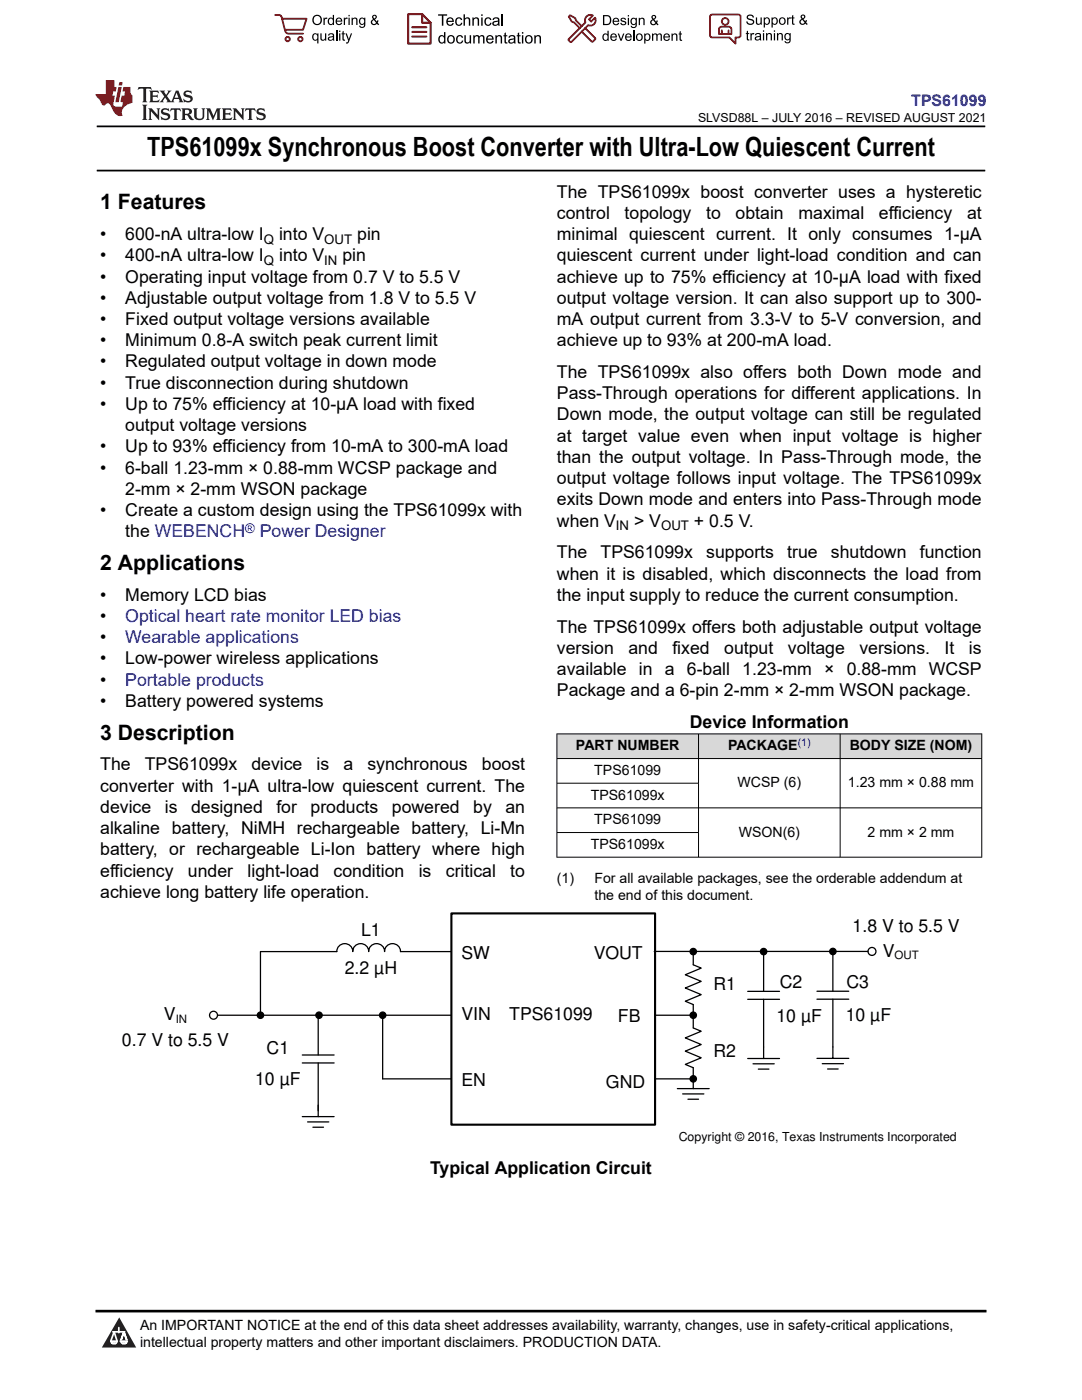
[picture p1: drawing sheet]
<svg xmlns="http://www.w3.org/2000/svg" width="216mm" height="279mm" viewBox="0 0 216 279" stroke-linecap="round" stroke-linejoin="round" font-family="sans-serif">
<defs><g id="words">
<text font-size="5.3" x="29.3" y="31.2">TPS61099x Synchronous Boost Converter with Ultra-Low Quiescent Current</text>
<g font-size="4.2">
<text x="20" y="41.8">1 Features</text>
<text x="20" y="113.8">2 Applications</text>
<text x="20" y="147.6">3 Description</text>
</g>
<g font-size="3.5">
<text x="111.1" y="39.5">The TPS61099x boost converter uses a hysteretic</text>
<text x="20" y="47.9">•</text>
<text x="25" y="47.9">600-nA ultra-low I</text>
<text x="55.7" y="47.9">into V</text>
<text x="71.3" y="47.9">pin</text>
<text x="111.1" y="47.9">minimal quiescent current. It only consumes 1-µA</text>
<text x="111.1" y="43.7">control</text>
<text x="124.6" y="43.7">topology</text>
<text x="140.9" y="43.7">to</text>
<text x="146.8" y="43.7">obtain</text>
<text x="159.3" y="43.7">maximal</text>
<text x="175.4" y="43.7">efficiency</text>
<text x="193" y="43.7">at</text>
<text x="20" y="52.2">•</text>
<text x="25" y="52.2">400-nA ultra-low I</text>
<text x="55.7" y="52.2">into V</text>
<text x="68.3" y="52.2">pin</text>
<text x="111.1" y="52.2">quiescent current under light-load condition and can</text>
<text x="20" y="56.4">•</text>
<text x="25" y="56.4">Operating input voltage from 0.7 V to 5.5 V</text>
<text x="111.1" y="56.4">achieve up to 75% efficiency at 10-µA load with fixed</text>
<text x="20" y="60.6">•</text>
<text x="20" y="64.9">•</text>
<text x="25" y="60.6">Adjustable output voltage from 1.8 V to 5.5 V</text>
<text x="25" y="64.9">Fixed output voltage versions available</text>
<text x="111.1" y="60.6">output voltage version. It can also support up to 300-</text>
<text x="111.1" y="64.9">mA output current from 3.3-V to 5-V conversion, and</text>
<text x="20" y="69.1">•</text>
<text x="25" y="69.1">Minimum 0.8-A switch peak current limit</text>
<text x="111.1" y="69.1">achieve up to 93% at 200-mA load.</text>
<text x="20" y="73.3">•</text>
<text x="20" y="77.6">•</text>
<text x="25" y="73.3">Regulated output voltage in down mode</text>
<text x="25" y="77.6">True disconnection during shutdown</text>
<text x="111.1" y="75.5">The TPS61099x also offers both Down mode and</text>
<text x="20" y="81.8">•</text>
<text x="25" y="81.8">Up to 75% efficiency at 10-µA load with fixed</text>
<text x="111.1" y="79.7">Pass-Through operations for different applications. In</text>
<text x="111.1" y="83.9">Down mode, the output voltage can still be regulated</text>
<text x="25" y="86">output voltage versions</text>
<text x="111.1" y="88.2">at target value even when input voltage is higher</text>
<text x="20" y="90.3">•</text>
<text x="20" y="94.5">•</text>
<text x="25" y="90.3">Up to 93% efficiency from 10-mA to 300-mA load</text>
<text x="25" y="94.5">6-ball 1.23-mm × 0.88-mm WCSP package and</text>
<text x="111.1" y="92.4">than the output voltage. In Pass-Through mode, the</text>
<text x="25" y="98.7">2-mm × 2-mm WSON package</text>
<text x="111.1" y="96.6">output voltage follows input voltage. The TPS61099x</text>
<text x="111.1" y="100.9">exits Down mode and enters into Pass-Through mode</text>
<text x="20" y="103">•</text>
<text x="25" y="103">Create a custom design using the TPS61099x with</text>
<text x="25" y="107.2">the WEBENCH</text>
<text x="111.1" y="105.1">when V</text>
<text x="126.5" y="105.1">&gt; V</text>
<text x="138.5" y="105.1">+ 0.5 V.</text>
<text x="111.1" y="111.4">The</text>
<text x="119.8" y="111.4">TPS61099x</text>
<text x="140.9" y="111.4">supports</text>
<text x="157.1" y="111.4">true</text>
<text x="165.8" y="111.4">shutdown</text>
<text x="183.5" y="111.4">function</text>
<text x="20" y="119.9">•</text>
<text x="25" y="119.9">Memory LCD bias</text>
<text x="111.1" y="115.7">when it is disabled, which disconnects the load from</text>
<text x="111.1" y="119.9">the input supply to reduce the current consumption.</text>
<text x="20" y="124.1">•</text>
<text x="20" y="128.4">•</text>
<text x="111.1" y="126.3">The TPS61099x offers both adjustable output voltage</text>
<text x="111.1" y="130.5">version</text>
<text x="125.4" y="130.5">and</text>
<text x="134.2" y="130.5">fixed</text>
<text x="144.5" y="130.5">output</text>
<text x="157.2" y="130.5">voltage</text>
<text x="171.5" y="130.5">versions.</text>
<text x="188.5" y="130.5">It</text>
<text x="193.3" y="130.5">is</text>
<text x="20" y="132.6">•</text>
<text x="20" y="136.8">•</text>
<text x="25" y="132.6">Low-power wireless applications</text>
<text x="111.1" y="134.7">available in a 6-ball 1.23-mm × 0.88-mm WCSP</text>
<text x="20" y="141.1">•</text>
<text x="25" y="141.1">Battery powered systems</text>
<text x="111.1" y="139">Package and a 6-pin 2-mm × 2-mm WSON package.</text>
<text x="137.6" y="145.3">Device Information</text>
<text x="20" y="153.8">The</text>
<text x="28.9" y="153.8">TPS61099x</text>
<text x="50.2" y="153.8">device</text>
<text x="63.2" y="153.8">is</text>
<text x="68.5" y="153.8">a</text>
<text x="73.3" y="153.8">synchronous</text>
<text x="96.1" y="153.8">boost</text>
<text x="20" y="158">converter with 1-µA ultra-low quiescent current. The</text>
<text x="20" y="162.2">device</text>
<text x="20" y="166.5">alkaline battery, NiMH rechargeable battery, Li-Mn</text>
<text x="32.9" y="162.2">is</text>
<text x="38.1" y="162.2">designed</text>
<text x="55.2" y="162.2">for</text>
<text x="62" y="162.2">products</text>
<text x="78.2" y="162.2">powered</text>
<text x="94.4" y="162.2">by</text>
<text x="100.8" y="162.2">an</text>
<text x="20" y="170.7">battery, or rechargeable Li-Ion battery where high</text>
<text x="20" y="179.2">achieve long battery life operation.</text>
<text x="20" y="174.9">efficiency</text>
<text x="37.5" y="174.9">under</text>
<text x="49.4" y="174.9">light-load</text>
<text x="66.6" y="174.9">condition</text>
<text x="83.6" y="174.9">is</text>
<text x="89" y="174.9">critical</text>
<text x="101.8" y="174.9">to</text>
<text x="72.1" y="186.9">L1</text>
<text x="92.1" y="191.3">SW</text>
<text x="118.5" y="191.3">VOUT</text>
<text x="170.1" y="186">1.8 V to 5.5 V</text>
<text x="176.1" y="190.9">V</text>
<text x="68.8" y="194.5">2.2 µH</text>
<text x="142.4" y="197.7">R1</text>
<text x="155.6" y="197.3">C2</text>
<text x="168.9" y="197.3">C3</text>
<text x="32.7" y="203.6">V</text>
<text x="92.1" y="203.6">VIN</text>
<text x="101.6" y="203.6">TPS61099</text>
<text x="154.9" y="203.9">10 µF</text>
<text x="168.8" y="203.9">10 µF</text>
<text x="24.3" y="208.7">0.7 V to 5.5 V</text>
<text x="123.3" y="204">FB</text>
<text x="53.2" y="210.4">C1</text>
<text x="142.4" y="210.9">R2</text>
<text x="50.9" y="216.5">10 µF</text>
<text x="92.1" y="216.8">EN</text>
<text x="120.9" y="217.1">GND</text>
<text x="85.8" y="234.2">Typical Application Circuit</text>
</g>
<g font-size="3.5" fill="#00f">
<text x="51.8" y="107.2">Power Designer</text>
<text x="25" y="124.1">Optical heart rate monitor LED bias</text>
<text x="25" y="128.4">Wearable applications</text>
<text x="25" y="136.8">Portable products</text>
</g>
<text font-size="3.2" fill="#00f" x="181.8" y="21.1">TPS61099</text>
<g font-size="2.8">
<text x="114.9" y="149.7">PART NUMBER</text>
<text x="145.3" y="149.7">PACKAGE</text>
<text x="169.5" y="149.7">BODY SIZE (NOM)</text>
<text x="118.6" y="154.7">TPS61099</text>
<text x="117.9" y="159.6">TPS61099x</text>
<text x="147.2" y="157.1">WCSP (6)</text>
<text x="169.2" y="157.1">1.23 mm × 0.88 mm</text>
<text x="118.6" y="164.5">TPS61099</text>
<text x="147.4" y="167">WSON(6)</text>
<text x="173.1" y="167">2 mm × 2 mm</text>
<text x="117.9" y="169.4">TPS61099x</text>
<text x="111.1" y="176.2">(1)</text>
<text x="118.6" y="176.2">For all available packages, see the orderable addendum at</text>
<text x="118.6" y="179.6">the end of this document.</text>
<text x="27.9" y="265.5">An IMPORTANT NOTICE at the end of this data sheet addresses availability, warranty, changes, use in safety-critical applications,</text>
<text x="27.9" y="268.9">intellectual property matters and other important disclaimers. PRODUCTION DATA.</text>
</g>
<g font-size="2.6">
<text x="52.6" y="48.6">Q</text>
<text x="52.6" y="52.9">Q</text>
<text x="64.7" y="48.6">OUT</text>
<text x="64.7" y="52.9">IN</text>
<text x="122.9" y="105.8">IN</text>
<text x="131.9" y="105.8">OUT</text>
</g>
<text font-size="2.6" fill="#00f" x="48.9" y="106.4">®</text>
<g font-size="2.5">
<text x="139.3" y="24.3">SLVSD88L – JULY 2016 – REVISED AUGUST 2021</text>
<text x="135.4" y="227.7">Copyright © 2016, Texas Instruments Incorporated</text>
</g>
<g font-size="2.3">
<text x="178.5" y="191.4">OUT</text>
<text x="35.1" y="204.1">IN</text>
</g>
<text font-size="2.1" fill="#00f" x="159.2" y="148.8">(1)</text>
</g></defs>
<path d="M19.3 25.2h177.3M19.3 34h177.3" fill="none" stroke="#000" stroke-width=".35"/>
<g fill="#d8d8d8">
<path d="M111.1 146.5h84.8v4.9h-84.8z" fill-rule="evenodd"/>
<path d="M111.2 146.5h28.1v4.8h-28.1z" fill-rule="evenodd"/>
<path d="M139.4 146.5h28.2v4.8h-28.2z" fill-rule="evenodd"/>
<path d="M167.7 146.5h28.1v4.8h-28.1z" fill-rule="evenodd"/>
</g>
<path d="M111.1 146.5h84.9M111.1 151.4h84.9M111.1 156.3h28.3M111.1 146.4v24.7M139.4 146.4v24.7M167.6 146.4v24.7M195.9 146.4v24.7M111.1 166.1h28.3M196 161.2h-84.9M196 171.1h-84.9" fill="none" stroke="#000" stroke-width=".2"/>
<path d="M90.1 182.3h40.6v42.2h-40.6z" fill="none" stroke="#000" stroke-width=".42"/>
<g fill="none" stroke="#000" stroke-width=".25">
<path d="M90.1 189.9h-10.2a1.59 1.59 0 0 0-1.6-1.6 1.59 1.59 0 0 0-1.6 1.6 1.59 1.59 0 0 0-1.6-1.6 1.59 1.59 0 0 0-1.5 1.6 1.59 1.59 0 0 0-1.6-1.6 1.59 1.59 0 0 0-1.6 1.6 1.59 1.59 0 0 0-1.6-1.6 1.59 1.59 0 0 0-1.6 1.6h-15.2v12.7M130.5 189.9h42.7M138.3 189.9v2.6l1.6 .7-3.2 1.3 3.2 1.4-3.2 1.3 3.2 1.3-3.2 1.3 1.6 .7v4.6l1.6 .7-3.2 1.3 3.2 1.4-3.2 1.3 3.2 1.3-3.2 1.3 1.6 .7v4.2M149.2 199.4h6.3M149.2 197.8h6.3M152.4 189.9v7.9M152.4 199.4v11.8M163 197.8h6.4M163 199.4h6.4M166.2 189.9v7.9M166.2 199.4v11.8M43.4 202.6h46.7"/>
<path d="M60.3 212.1h6.4M60.3 210.5h6.4M63.5 202.6v7.9M63.5 212.1v10.7M76.4 202.6v12.7h13.7M130.7 202.6h7.6M135.2 217.3h6.3M136.2 218.3h4.2M137.3 219.4h2.1M138.3 215v.3h-7.6M149.2 211.2h6.3M150.3 212.3h4.2"/>
<path d="M151.3 213.4h2.1M163 211.2h6.4M164.1 212.3h4.2M165.1 213.3h2.1M60.3 222.8h6.4M61.4 223.9h4.2M62.4 225h2.2"/>
<circle cx="138.3" cy="189.9" r=".63"/>
<circle cx="152.4" cy="189.9" r=".63"/>
<circle cx="166.2" cy="189.9" r=".63"/>
<circle cx="174" cy="189.9" r=".79"/>
<circle cx="42.6" cy="202.6" r=".79"/>
<circle cx="52" cy="202.6" r=".64"/>
<circle cx="63.7" cy="202.6" r=".63"/>
<circle cx="76.4" cy="202.6" r=".63"/>
<circle cx="138.3" cy="202.6" r=".63"/>
<circle cx="138.3" cy="215.3" r=".63"/>
</g>
<g fill="#000">
<circle cx="138.3" cy="189.9" r=".63"/>
<circle cx="152.4" cy="189.9" r=".63"/>
<circle cx="166.2" cy="189.9" r=".63"/>
<circle cx="52" cy="202.6" r=".64"/>
<circle cx="63.7" cy="202.6" r=".63"/>
<circle cx="76.4" cy="202.6" r=".63"/>
<circle cx="138.3" cy="202.6" r=".63"/>
<circle cx="138.3" cy="215.3" r=".63"/>
</g>
<path d="M0 0h215.9v23.8h-215.9z" fill-rule="evenodd" fill="#fff"/>
<path d="M27.7 17.4l-.2 .6 .5-.3h.6v.1v2.2l-.2 .4h1l-.2-.4v-2.2v-.1h.5l.5 .3-.1-.6zM29.8 18.1l.2 .4v1.5l-.2 .4h1.9l.1-.6a1.08 1.08 0 0 1-1.3 .2v-.7h.6l.4 .2v-.6l-.4 .2h-.6v-.6l.2-.1a1 1 0 0 1 1 .2l-.1-.5zM31.8 18.1l1 1.1-1 1.2h.9l-.2-.2 .4-.7 .5 .7-.2 .2h1.6l-.2-.2 .1-.4h1l.1 .4-.1 .2h.9l-.2-.3-.8-2h-.5l-1 2.2-.8-1.1 .9-1.1h-.8l.2 .2-.5 .7-.3-.7 .1-.2zM35.2 18.5l.4 1h-.8zM36.8 18.2a.65 .65 0 0 0-.2 .7 .65 .65 0 0 0 .6 .5l.7 .2 .1 .2a.79 .79 0 0 1-.7 .4 .79 .79 0 0 1-.7-.5l.1 .7 .2-.1a.93 .93 0 0 0 1.1 .1 .93 .93 0 0 0 .4-1 1.46 1.46 0 0 0-1.2-.6l-.1-.3a1.09 1.09 0 0 1 1.2 .2l-.2-.6-.1 .1-.6-.2zM28.4 20.9l.2 .4v2.3l-.2 .3h1l-.2-.3v-2.3l.2-.4zM29.6 21.6l.2 .4v1.6l-.2 .3h.8l-.3-.3v-1.4l1.7 1.8v-2l.2-.4h-.8l.2 .2 .1 1.1-1.2-1.3zM32.3 21.8a.65 .65 0 0 0-.2 .7 .65 .65 0 0 0 .7 .4l.6 .2 .1 .2a.79 .79 0 0 1-.7 .4 .79 .79 0 0 1-.7-.5l.1 .7 .2-.1a.93 .93 0 0 0 1.1 .1 .93 .93 0 0 0 .4-.9 1.46 1.46 0 0 0-1.2-.6l-.1-.4a1.09 1.09 0 0 1 1.2 .2l-.2-.6-.1 .1-.6-.1zM34.1 21.6l-.1 .7a.63 .63 0 0 1 .7-.4l.1 1.7-.3 .3h1l-.2-.3v-1.7a.66 .66 0 0 1 .8 .4l-.1-.7zM36.2 21.6l.2 .4v1.6l-.2 .3h.9l-.2-.2v-.7h.5l.1 .2a.79 .79 0 0 0 1.2 .6l-1-.9a.61 .61 0 0 0 .6-.6 .61 .61 0 0 0-.5-.6zM36.9 21.9h.2a.47 .47 0 0 1 .5 .1 .47 .47 0 0 1 .1 .5l-.2 .2h-.6zM38.5 21.6l.2 .2a2.27 2.27 0 0 0 .4 2 1.04 1.04 0 0 0 1.7-.7v-1.3l.2-.2h-.8l.2 .4v1.1a.6 .6 0 0 1-.6 .6 .6 .6 0 0 1-.6-.6v-1.1l.3-.4zM41.1 21.6l.2 .4v1.6l-.2 .3h.7l-.2-.3v-1.5l.9 1.9 .8-1.9v1.5l-.2 .3h1l-.3-.3v-1.6l.3-.4h-.8l-.7 1.5-.7-1.5zM44.3 21.6l.2 .4v1.6l-.2 .3h1.9l.1-.5a1.09 1.09 0 0 1-1.3 .1v-.6h.6l.4 .1v-.6l-.4 .2h-.6v-.6l.2-.1a1.01 1.01 0 0 1 1 .3l-.1-.6zM46.4 21.6l.3 .4v1.6l-.3 .3h.8l-.2-.3v-1.4l1.6 1.8v-2l.2-.4h-.7l.2 .2v1.1l-1.2-1.3zM49 21.6l-.1 .7a.63 .63 0 0 1 .8-.4v1.7l-.3 .3h1l-.2-.3v-1.7a.66 .66 0 0 1 .8 .4l-.1-.7zM51.4 21.8a.65 .65 0 0 0-.2 .7 .65 .65 0 0 0 .6 .4l.6 .2 .2 .2a.79 .79 0 0 1-.8 .4 .79 .79 0 0 1-.6-.5l.1 .7 .2-.1a.93 .93 0 0 0 1 .1 .93 .93 0 0 0 .5-.9 1.46 1.46 0 0 0-1.3-.6l-.1-.4a1.09 1.09 0 0 1 1.3 .2l-.2-.6-.2 .1-.5-.1z" fill="#231f20"/>
<path d="M21.1 16v2.8h-2.1l.1 .3 .9 1a.95 .95 0 0 0 .9 .9 .59 .59 0 0 1 .6-.4 .59 .59 0 0 1 .5 .4l.4 .8a1.59 1.59 0 0 0 2.1 1.3 1.61 1.61 0 0 1 1-2.2l1-.4-.1-1.5a1.59 1.59 0 0 1-.4-1.6h-1.4l-.2 .9h.5l-.1 .8h-.5l-.2 1v.2l.4 .1-.2 .9h-.6a.73 .73 0 0 1-1.1-.7l.3-1.5h-.5l.2-.8h.5l.2-.9h-.5v-1.4zM23.6 17.4l-.6 3h.7l.6-3zM23.8 16.4l-.1 .7h.7l.1-.7z" fill="#ed1c24"/>
<g fill="#000">
<path d="M62.3 4a1 1 0 0 1 2 0 1 1 0 0 1-2 0zM62.8 3.4a.78 .78 0 0 0-.1 1.1 .78 .78 0 0 0 1.1 .1 .78 .78 0 0 0 .1-1.1 .78 .78 0 0 0-1.1-.1z" fill-rule="evenodd"/>
<path d="M62.5 6.8l.4-.2 .4 .3v-.2h.2v2h-.2v-.7a.68 .68 0 0 1-.9-.1 .68 .68 0 0 1 0-.9zM62.6 7a.51 .51 0 0 0-.1 .6 .51 .51 0 0 0 .7 .2 .51 .51 0 0 0 .1-.7 .51 .51 0 0 0-.7-.1z" fill-rule="evenodd"/>
<path d="M64.5 3.5h.3v.3l.1-.3h.3l.1 .1-.1 .2a.32 .32 0 0 0-.3 0 .32 .32 0 0 0-.1 .4v.8h-.3z" fill-rule="evenodd"/>
<path d="M63.9 6.7h.3v.8a.36 .36 0 0 0 .3 .4 .36 .36 0 0 0 .4-.5v-.7h.2v1.4h-.2v-.2a.51 .51 0 0 1-.6 .2 .51 .51 0 0 1-.4-.5z" fill-rule="evenodd"/>
<path d="M65.6 3.7l.4-.2 .4 .2v-.7h.3v2h-.3v-.2a.7 .7 0 0 1-1-.1 .7 .7 0 0 1 .2-1zM65.8 3.8a.51 .51 0 0 0-.1 .7 .51 .51 0 0 0 .6 .2 .51 .51 0 0 0 .1-.7 .51 .51 0 0 0-.6-.2z" fill-rule="evenodd"/>
<path d="M65.6 6.8a.66 .66 0 0 1 .8-.1 .66 .66 0 0 1 .3 .8v.6h-.2l-.1-.2a.52 .52 0 0 1-.7 .2 .52 .52 0 0 1-.2-.6l.3-.2a.42 .42 0 0 0 .6-.3l-.3-.2-.3 .1-.1 .2h-.3zM65.7 7.6a.35 .35 0 0 0 .3 .4 .35 .35 0 0 0 .4-.4v-.2z" fill-rule="evenodd"/>
<path d="M67.7 6.1h.2v.3h-.2zM67.7 6.7h.2v1.4h-.2z" fill-rule="evenodd"/>
<path d="M67.1 3.7a.68 .68 0 0 1 .9-.1 .68 .68 0 0 1 .3 .7h-1.1a.42 .42 0 0 0 .3 .5 .42 .42 0 0 0 .5-.3h.3a.73 .73 0 0 1-1.1 .4 .73 .73 0 0 1-.1-1.2zM67.4 3.8l-.2 .3h.8l-.2-.4z" fill-rule="evenodd"/>
<path d="M68.6 3.5h.2v.3l.2-.3h.3l.1 .1-.1 .2a.32 .32 0 0 0-.4 0 .32 .32 0 0 0-.1 .4v.8h-.2z" fill-rule="evenodd"/>
<path d="M68.3 6.3l.3-.1v.5h.2v.1h-.2v.9l.3 .4a.36 .36 0 0 1-.4 0 .36 .36 0 0 1-.2-.4v-.9h-.1v-.1h.1z" fill-rule="evenodd"/>
<path d="M68.9 6.7h.3l.4 1.1 .4-1.1h.3l-.6 1.4a.51 .51 0 0 1-.6 .6l-.1-.3h.3l.2-.3z" fill-rule="evenodd"/>
<path d="M69.5 3h.3v.3h-.3zM69.5 3.5h.3v1.5h-.3z" fill-rule="evenodd"/>
<path d="M70.2 3.5h.2v.2a.52 .52 0 0 1 .6-.2 .52 .52 0 0 1 .3 .6v.9h-.2v-.9a.34 .34 0 0 0-.3-.4 .34 .34 0 0 0-.4 .3v1h-.2z" fill-rule="evenodd"/>
<path d="M71.8 3.7l.4-.2 .5 .2v-.2h.2v1.3a.64 .64 0 0 1-.5 .8 .64 .64 0 0 1-.7-.5h.2a.41 .41 0 0 0 .5 .2 .41 .41 0 0 0 .2-.5 .69 .69 0 0 1-.9-.1 .69 .69 0 0 1 .1-1zM72 3.8a.5 .5 0 0 0-.1 .7 .5 .5 0 0 0 .7 .1 .5 .5 0 0 0 .1-.6 .5 .5 0 0 0-.7-.2z" fill-rule="evenodd"/>
<path d="M74.4 3.1a.47 .47 0 0 1 .7 .1 .47 .47 0 0 1-.3 .7l.4 .4 .1-.3 .2 .1-.1 .4 .3 .3-.2 .2-.3-.3a.63 .63 0 0 1-1 .1 .63 .63 0 0 1 .3-1l-.3-.4zM74.5 3.4a.27 .27 0 0 0 .5 0 .27 .27 0 0 0-.5 0zM74.4 4.1a.4 .4 0 0 0 0 .6 .4 .4 0 0 0 .6-.1l-.4-.6z" fill-rule="evenodd"/>
<path d="M87.4 2.9h1.8v.2h-.7v2h-.3v-2h-.8z" fill-rule="evenodd"/>
<path d="M87.6 7.2l.5-.2 .5 .2v-.8h.3v2.3h-.3v-.2a.76 .76 0 0 1-1-.1 .76 .76 0 0 1-.1-1zM87.9 7.4a.58 .58 0 0 0-.2 .7 .58 .58 0 0 0 .8 .2 .58 .58 0 0 0 .1-.7 .58 .58 0 0 0-.7-.2z" fill-rule="evenodd"/>
<path d="M89.5 7.2a.81 .81 0 0 1 1.1 .1 .81 .81 0 0 1-.2 1.2 .81 .81 0 0 1-1.1-.2l-.1-.7zM89.6 7.4a.57 .57 0 0 0 0 .8 .57 .57 0 0 0 .8 0 .57 .57 0 0 0 0-.7 .57 .57 0 0 0-.8-.1z" fill-rule="evenodd"/>
<path d="M89.3 3.7a.77 .77 0 0 1 .9-.2 .77 .77 0 0 1 .4 .9h-1.3a.48 .48 0 0 0 .4 .5 .48 .48 0 0 0 .6-.3h.3a.83 .83 0 0 1-1.3 .4 .83 .83 0 0 1 0-1.3zM89.5 3.8l-.2 .4h1l-.3-.5z" fill-rule="evenodd"/>
<path d="M91 3.7a.7 .7 0 0 1 1.2 .3h-.2a.45 .45 0 0 0-.6-.3 .45 .45 0 0 0-.3 .6 .45 .45 0 0 0 .3 .6 .45 .45 0 0 0 .6-.4l.3 .1a.76 .76 0 0 1-1.1 .5 .76 .76 0 0 1-.3-1.1z" fill-rule="evenodd"/>
<path d="M91.2 7.2a.7 .7 0 0 1 1.2 .3l-.3 .1a.45 .45 0 0 0-.5-.4 .45 .45 0 0 0-.3 .7 .45 .45 0 0 0 .3 .6 .45 .45 0 0 0 .6-.4h.2a.76 .76 0 0 1-1 .5 .76 .76 0 0 1-.4-1.1z" fill-rule="evenodd"/>
<path d="M92.5 2.9h.3v.8a.59 .59 0 0 1 .7-.2 .59 .59 0 0 1 .3 .6v1h-.2v-1a.4 .4 0 0 0-.5-.4 .4 .4 0 0 0-.3 .5v.9h-.3z" fill-rule="evenodd"/>
<path d="M92.7 7h.2v.9a.41 .41 0 0 0 .5 .6 .41 .41 0 0 0 .3-.6v-.9h.3v1.7h-.3v-.3a.58 .58 0 0 1-.7 .3 .58 .58 0 0 1-.3-.7z" fill-rule="evenodd"/>
<path d="M94.3 3.5h.2v.2a.59 .59 0 0 1 .7-.2 .59 .59 0 0 1 .4 .6v1h-.3v-1a.41 .41 0 0 0-.4-.4 .41 .41 0 0 0-.4 .5v.9h-.2z" fill-rule="evenodd"/>
<path d="M94.4 7h.3v.3a.56 .56 0 0 1 1 0 .54 .54 0 0 1 .6-.3 .54 .54 0 0 1 .4 .5v1.2h-.3v-1.1a.34 .34 0 0 0-.3-.4 .34 .34 0 0 0-.4 .3v1.2h-.3v-1.1a.38 .38 0 0 0-.5-.3 .38 .38 0 0 0-.2 .5v.9h-.3z" fill-rule="evenodd"/>
<path d="M96 2.9h.3v.3h-.3zM96 3.5h.3v1.6h-.3z" fill-rule="evenodd"/>
<path d="M96.8 3.7a.7 .7 0 0 1 1.3 .3h-.3a.45 .45 0 0 0-.6-.3 .45 .45 0 0 0-.3 .6 .45 .45 0 0 0 .3 .6 .45 .45 0 0 0 .6-.4l.3 .1a.76 .76 0 0 1-1.1 .5 .76 .76 0 0 1-.3-1.1z" fill-rule="evenodd"/>
<path d="M97.2 7.2a.77 .77 0 0 1 .9-.1 .77 .77 0 0 1 .4 .8h-1.2a.48 .48 0 0 0 .3 .6 .48 .48 0 0 0 .6-.4l.3 .1a.83 .83 0 0 1-1.3 .3 .83 .83 0 0 1 0-1.3zM97.4 7.4l-.1 .3h.9l-.2-.4z" fill-rule="evenodd"/>
<path d="M98.8 7h.3v.3a.59 .59 0 0 1 .7-.3 .59 .59 0 0 1 .4 .7v1h-.3v-1a.41 .41 0 0 0-.5-.5 .41 .41 0 0 0-.3 .6v.9h-.3z" fill-rule="evenodd"/>
<path d="M98.4 3.7a.74 .74 0 0 1 1-.2 .74 .74 0 0 1 .3 .9v.7h-.3v-.2a.59 .59 0 0 1-.8 .3 .59 .59 0 0 1-.3-.8l1.1-.3a.42 .42 0 0 0-.4-.4 .42 .42 0 0 0-.5 .3h-.2zM98.6 4.5a.36 .36 0 0 0 .2 .5 .36 .36 0 0 0 .5-.2l.1-.5z" fill-rule="evenodd"/>
<path d="M100.7 6.6l.2-.1v.5h.3v.2h-.3v1l.1 .2h.2l.1 .3a.41 .41 0 0 1-.5-.1 .41 .41 0 0 1-.1-.4v-1h-.2v-.2h.2z" fill-rule="evenodd"/>
<path d="M101.6 7.2a.74 .74 0 0 1 .9-.2 .74 .74 0 0 1 .3 1l.1 .7h-.3v-.2a.59 .59 0 0 1-.8 .2 .59 .59 0 0 1-.3-.8l1-.3a.42 .42 0 0 0-.3-.4 .42 .42 0 0 0-.5 .3h-.3zM101.8 8.1a.36 .36 0 0 0 .1 .5 .36 .36 0 0 0 .5-.3l.2-.4z" fill-rule="evenodd"/>
<path d="M103.3 6.6l.3-.1v.5h.3v.2h-.3v1l.1 .2h.2v.3a.41 .41 0 0 1-.5-.1 .41 .41 0 0 1-.1-.4v-1h-.2v-.2h.2z" fill-rule="evenodd"/>
<path d="M104.1 6.4h.3v.3h-.3zM104.1 7h.3v1.7h-.3z" fill-rule="evenodd"/>
<path d="M105 7.2a.81 .81 0 0 1 1.1 .1 .81 .81 0 0 1-.1 1.2 .81 .81 0 0 1-1.2-.2v-.7zM105.2 7.4a.57 .57 0 0 0-.1 .8 .57 .57 0 0 0 .8 0 .57 .57 0 0 0 0-.7 .57 .57 0 0 0-.7-.1z" fill-rule="evenodd"/>
<path d="M106.6 7h.3v.3a.59 .59 0 0 1 .7-.3 .59 .59 0 0 1 .4 .7v1h-.3v-1a.41 .41 0 0 0-.5-.5 .41 .41 0 0 0-.3 .6v.9h-.3z" fill-rule="evenodd"/>
<path d="M120.3 3h.7a1 1 0 0 1 1 1 1 1 0 0 1-1 1h-.7zM120.6 3.2v1.6h.4a.77 .77 0 0 0 .7-.8 .77 .77 0 0 0-.7-.8z" fill-rule="evenodd"/>
<path d="M120.4 6.9l.4-.2 .4 .2v-.8h.3v2h-.3v-.1a.7 .7 0 0 1-.9-.2 .7 .7 0 0 1 .1-.9zM120.6 7a.51 .51 0 0 0-.1 .7 .51 .51 0 0 0 .6 .1 .51 .51 0 0 0 .1-.6 .51 .51 0 0 0-.6-.2z" fill-rule="evenodd"/>
<path d="M122 6.9a.68 .68 0 0 1 .8-.2 .68 .68 0 0 1 .3 .8h-1.1a.42 .42 0 0 0 .3 .5 .42 .42 0 0 0 .5-.3h.3a.73 .73 0 0 1-1.1 .3 .73 .73 0 0 1 0-1.1zM122.2 7l-.2 .3h.8l-.2-.4z" fill-rule="evenodd"/>
<path d="M122.4 3.7a.68 .68 0 0 1 .8-.1 .68 .68 0 0 1 .4 .8h-1.1a.42 .42 0 0 0 .3 .4 .42 .42 0 0 0 .5-.3l.3 .1a.73 .73 0 0 1-1.2 .3 .73 .73 0 0 1 0-1.2zM122.6 3.8l-.1 .3h.8l-.2-.3z" fill-rule="evenodd"/>
<path d="M123.9 3.7l.1-.1a.62 .62 0 0 1 .9 .3l-.2 .1a.29 .29 0 0 0-.3-.3 .29 .29 0 0 0-.3 .3l.1 .1a.58 .58 0 0 1 .6 .1 .58 .58 0 0 1 .1 .6 .67 .67 0 0 1-1.1-.2l.2-.1a.33 .33 0 0 0 .4 .4 .33 .33 0 0 0 .3-.4 .71 .71 0 0 1-.9-.6z" fill-rule="evenodd"/>
<path d="M123.3 6.7h.2l.4 1.2 .4-1.2h.3l-.6 1.4h-.2z" fill-rule="evenodd"/>
<path d="M125.3 3h.2v.3h-.2zM125.3 3.6h.2v1.4h-.2z" fill-rule="evenodd"/>
<path d="M124.9 6.9a.68 .68 0 0 1 .8-.2 .68 .68 0 0 1 .4 .8h-1.1a.42 .42 0 0 0 .3 .5 .42 .42 0 0 0 .5-.3h.3a.73 .73 0 0 1-1.2 .3 .73 .73 0 0 1 0-1.1zM125.1 7l-.1 .3h.8l-.2-.4z" fill-rule="evenodd"/>
<path d="M126 3.7l.4-.2 .4 .2v-.1h.3v1.2a.64 .64 0 0 1-.5 .8 .64 .64 0 0 1-.8-.5l.3 .1a.41 .41 0 0 0 .5 .2 .41 .41 0 0 0 .2-.6 .69 .69 0 0 1-.9-.1 .69 .69 0 0 1 .1-1zM126.2 3.9a.5 .5 0 0 0-.1 .6 .5 .5 0 0 0 .6 .2 .5 .5 0 0 0 .2-.7 .5 .5 0 0 0-.7-.1z" fill-rule="evenodd"/>
<path d="M126.9 7.4a.73 .73 0 0 1 1.4 0 .73 .73 0 0 1-1.4 0zM127.3 7a.5 .5 0 0 0-.1 .7 .5 .5 0 0 0 .7 0 .5 .5 0 0 0 0-.6 .5 .5 0 0 0-.6-.1z" fill-rule="evenodd"/>
<path d="M127.5 3.6h.2v.2a.52 .52 0 0 1 .6-.3 .52 .52 0 0 1 .3 .6v.9h-.2v-.9a.34 .34 0 0 0-.3-.4 .34 .34 0 0 0-.4 .3v1h-.2z" fill-rule="evenodd"/>
<path d="M128.5 6.7h.3v.2a.67 .67 0 0 1 .9 0 .67 .67 0 0 1 0 .9 .55 .55 0 0 1-.9 .2v.7h-.3zM128.9 7a.5 .5 0 0 0-.1 .7 .5 .5 0 0 0 .6 .1 .5 .5 0 0 0 .2-.6 .5 .5 0 0 0-.7-.2z" fill-rule="evenodd"/>
<path d="M130.1 6.7h.2v.2a.49 .49 0 0 1 .9 0l.4-.2a.42 .42 0 0 1 .5 .4v1h-.3v-.9a.3 .3 0 0 0-.2-.3 .3 .3 0 0 0-.4 .2v1h-.2v-.9a.33 .33 0 0 0-.5-.3 .33 .33 0 0 0-.2 .5v.7h-.2z" fill-rule="evenodd"/>
<path d="M130.1 3.1a.47 .47 0 0 1 .8 .1 .47 .47 0 0 1-.3 .7l.3 .4 .1-.2h.3l-.2 .5 .3 .3-.2 .2-.3-.3a.63 .63 0 0 1-1 .1 .63 .63 0 0 1 .3-1l-.2-.5zM130.2 3.5a.27 .27 0 0 0 .5 0 .27 .27 0 0 0-.5 0zM130.2 4.1a.4 .4 0 0 0 0 .7 .4 .4 0 0 0 .6-.2l-.5-.6z" fill-rule="evenodd"/>
<path d="M132.5 6.9a.68 .68 0 0 1 .9-.2 .68 .68 0 0 1 .3 .8h-1.1a.42 .42 0 0 0 .3 .5 .42 .42 0 0 0 .5-.3h.3a.73 .73 0 0 1-1.1 .3 .73 .73 0 0 1-.1-1.1zM132.7 7l-.1 .3h.8l-.2-.4z" fill-rule="evenodd"/>
<path d="M134 6.7h.2v.2a.52 .52 0 0 1 .6-.2 .52 .52 0 0 1 .4 .6v.8h-.3v-.8a.34 .34 0 0 0-.2-.4 .34 .34 0 0 0-.4 .2l-.1 1h-.2z" fill-rule="evenodd"/>
<path d="M135.6 6.3l.2-.1v.5h.3v.2h-.3v.8l.3 .4a.36 .36 0 0 1-.4 0 .36 .36 0 0 1-.1-.4v-.8h-.2v-.2h.2z" fill-rule="evenodd"/>
<path d="M149.2 3a.8 .8 0 0 1 1.2 .5h-.2a.44 .44 0 0 0-.5-.4 .44 .44 0 0 0-.4 .5l.2 .1a.9 .9 0 0 1 1 .8 .84 .84 0 0 1-.9 .5 .84 .84 0 0 1-.7-.7h.3a.52 .52 0 0 0 .5 .5 .52 .52 0 0 0 .5-.6l-.2-.1a.85 .85 0 0 1-1-.8z" fill-rule="evenodd"/>
<path d="M149 6.3l.3-.2v.5h.2v.2h-.2v.9l.2 .4a.36 .36 0 0 1-.4-.1 .36 .36 0 0 1-.1-.4v-.8h-.2v-.2h.2z" fill-rule="evenodd"/>
<path d="M149.7 6.6h.3v.2l.1-.2h.3l.1 .1-.1 .2a.32 .32 0 0 0-.3 0 .32 .32 0 0 0-.1 .4v.8h-.3z" fill-rule="evenodd"/>
<path d="M150.7 6.8a.66 .66 0 0 1 .9-.2 .66 .66 0 0 1 .3 .9v.6h-.2l-.1-.2a.52 .52 0 0 1-.7 .2 .52 .52 0 0 1-.2-.7l.2-.1a.42 .42 0 0 0 .7-.3l-.3-.2h-.3l-.1 .3-.3-.1zM150.9 7.5a.35 .35 0 0 0 .3 .5 .35 .35 0 0 0 .4-.4v-.3z" fill-rule="evenodd"/>
<path d="M150.8 3.5h.3v.8a.36 .36 0 0 0 .3 .5 .36 .36 0 0 0 .4-.5v-.8h.2v1.4h-.2v-.2a.51 .51 0 0 1-.6 .3 .51 .51 0 0 1-.4-.6z" fill-rule="evenodd"/>
<path d="M152.2 6.1h.3v.2h-.3zM152.2 6.6h.3v1.5h-.3z" fill-rule="evenodd"/>
<path d="M152.4 3.5h.2v.2a.67 .67 0 0 1 .9 0 .67 .67 0 0 1 .1 .9 .55 .55 0 0 1-1 .2v.7h-.2zM152.7 3.8a.5 .5 0 0 0-.1 .7 .5 .5 0 0 0 .7 .1 .5 .5 0 0 0 .1-.6 .5 .5 0 0 0-.7-.2z" fill-rule="evenodd"/>
<path d="M152.9 6.6h.2v.2a.52 .52 0 0 1 .6-.2 .52 .52 0 0 1 .3 .6v.9h-.2v-.9a.34 .34 0 0 0-.3-.4 .34 .34 0 0 0-.4 .2v1.1h-.2z" fill-rule="evenodd"/>
<path d="M153.9 3.5h.3v.2a.67 .67 0 0 1 .9 0 .67 .67 0 0 1 0 .9 .55 .55 0 0 1-.9 .2v.7h-.3zM154.3 3.8a.5 .5 0 0 0-.1 .7 .5 .5 0 0 0 .6 .1 .5 .5 0 0 0 .2-.6 .5 .5 0 0 0-.7-.2z" fill-rule="evenodd"/>
<path d="M154.4 6.1h.3v.2h-.3zM154.4 6.6h.3v1.5h-.3z" fill-rule="evenodd"/>
<path d="M155 6.6h.3v.2a.52 .52 0 0 1 .6-.2 .52 .52 0 0 1 .3 .6v.9h-.2v-.9a.34 .34 0 0 0-.3-.4 .34 .34 0 0 0-.4 .2v1.1h-.3z" fill-rule="evenodd"/>
<path d="M155.4 4.2a.75 .75 0 0 1 1.5 0 .75 .75 0 0 1-1.5 0zM155.8 3.8a.5 .5 0 0 0-.1 .7 .5 .5 0 0 0 .8 0 .5 .5 0 0 0 0-.7 .5 .5 0 0 0-.7 0z" fill-rule="evenodd"/>
<path d="M156.7 6.8l.4-.2 .5 .2v-.2h.2v1.3a.64 .64 0 0 1-.5 .7 .64 .64 0 0 1-.8-.4h.3a.41 .41 0 0 0 .5 .2 .41 .41 0 0 0 .2-.5 .69 .69 0 0 1-.9-.1 .69 .69 0 0 1 .1-1zM156.9 6.9a.5 .5 0 0 0-.1 .7 .5 .5 0 0 0 .6 .1 .5 .5 0 0 0 .2-.7 .5 .5 0 0 0-.7-.1z" fill-rule="evenodd"/>
<path d="M157.1 3.5h.2v.2l.1-.2h.3h.2l-.1 .3a.32 .32 0 0 0-.4 0 .32 .32 0 0 0-.1 .4v.7h-.2z" fill-rule="evenodd"/>
<path d="M158 3.1l.3-.1v.5h.2v.2h-.2v.8l.3 .4a.36 .36 0 0 1-.4 0 .36 .36 0 0 1-.2-.4v-.8h-.1v-.2h.1z" fill-rule="evenodd"/>
<path d="M159.9 3a.47 .47 0 0 1 .7 .1 .47 .47 0 0 1-.3 .7l.4 .5 .1-.3h.2l-.1 .5 .3 .3-.2 .2-.3-.3a.63 .63 0 0 1-1 .1 .63 .63 0 0 1 .3-1l-.3-.5zM160 3.4a.27 .27 0 0 0 .5 0 .27 .27 0 0 0-.5 0zM159.9 4.1a.4 .4 0 0 0 0 .6 .4 .4 0 0 0 .6-.2l-.4-.6z" fill-rule="evenodd"/>
</g>
<path d="M67.2 6.1v2M126.5 6.1v2" fill="none" stroke="#000" stroke-width=".25"/>
<g fill="none" stroke="#de0000" stroke-width=".37">
<path d="M54.9 3h.9a1.19 1.19 0 0 1 .6 1.2l.6 2.1a.85 .85 0 0 0 1 .4h2.5M56.3 3.7h4.9l-.7 2.2h-3.6M116.1 5.2l-1.2-1.1-.1-.5-1-.6-.3 .3 .6 1 .5 .2 1.1 1.1M116.8 5.6l1.9 2v.3l-.4 .4h-.3l-1.9-2zM116.8 5.6l.6-.6a1.07 1.07 0 0 0 1.2-.2 1.07 1.07 0 0 0 .1-1.3l-.7 .8-.5-.4 .8-.8a1.07 1.07 0 0 0-1.2 .2 1.07 1.07 0 0 0-.3 1.2l-3.3 3.3v.3l.3 .3h.2l2.1-2.1M141.7 3.1l.4-.2h5.3l.3 .2 .1 3.9-.2 .4-.8 .1v1.2l-1.3-1.2h-3.4l-.4-.2zM143.5 5.6l.5-.3 1.7 .1 .2 .5v.9h-2.4zM144 6.1v.7M145.4 6.1v.7"/>
<circle cx="57.4" cy="7.8" r=".44"/>
<circle cx="59.9" cy="7.8" r=".44"/>
<circle cx="144.7" cy="4.3" r=".67"/>
</g>
<path d="M100.2 2.9v2.2" fill="none" stroke="#000" stroke-width=".28"/>
<path d="M81.4 2.8h2.8v1.7h1.7v4.2h-4.5zM82.3 6.4h2.8M82.3 5.4h2.8M82.3 7.3h2.8M84.2 2.8l1.7 1.7" fill="none" stroke="#de0000" stroke-width=".42"/>
<path d="M0 261.4h215.9v18h-215.9z" fill-rule="evenodd" fill="#fff"/>
<path d="M23.8 262.9l3.4 6h-6.9z" fill="#231f20"/>
<path d="M22.1 267.7h1.3l-.4 .5h-.3a.55 .55 0 0 1-.6-.5z" fill-rule="evenodd" fill="#fff"/>
<path d="M22.1 267.7h1.3l-.4 .5h-.3a.55 .55 0 0 1-.6-.5z" fill="none" stroke="#231f20" stroke-width=".34"/>
<path d="M22.1 267.7h1.3l-.4 .5h-.5zM22.6 265.8h.1M22.6 265.8h2.3zM23.7 265.9h.1M23.7 264.9v1zM24 267.7h.1" fill="none" stroke="#fff" stroke-width=".34"/>
<path d="M24.7 265.8l-.7 1.9z" fill="#fff"/>
<path d="M24.7 265.8l-.7 1.9z" fill="none" stroke="#fff" stroke-width=".34"/>
<path d="M24.7 265.8l.7 1.9z" fill="#fff"/>
<path d="M24.7 265.8l.7 1.9zM25.3 267.7h.1" fill="none" stroke="#fff" stroke-width=".34"/>
<path d="M22.8 265.8l-.7 1.9z" fill="#fff"/>
<path d="M22.8 265.8l-.7 1.9z" fill="none" stroke="#fff" stroke-width=".34"/>
<path d="M22.8 265.8l.6 1.9z" fill="#fff"/>
<path d="M22.8 265.8l.6 1.9z" fill="none" stroke="#fff" stroke-width=".34"/>
<path d="M24.1 267.7h1.3a.65 .65 0 0 1-.6 .5 .65 .65 0 0 1-.7-.5z" fill-rule="evenodd" fill="#fff"/>
<path d="M24.1 267.7h1.3a.65 .65 0 0 1-.6 .5 .65 .65 0 0 1-.7-.5z" fill="none" stroke="#231f20" stroke-width=".34"/>
<path d="M24 267.7h.1M24.1 267.7h1.3l-.4 .5h-.5z" fill="none" stroke="#fff" stroke-width=".34"/>
<path d="M19 261.7h177.8" fill="none" stroke="#000" stroke-width=".53"/>
<use href="#words"/>
</svg>
